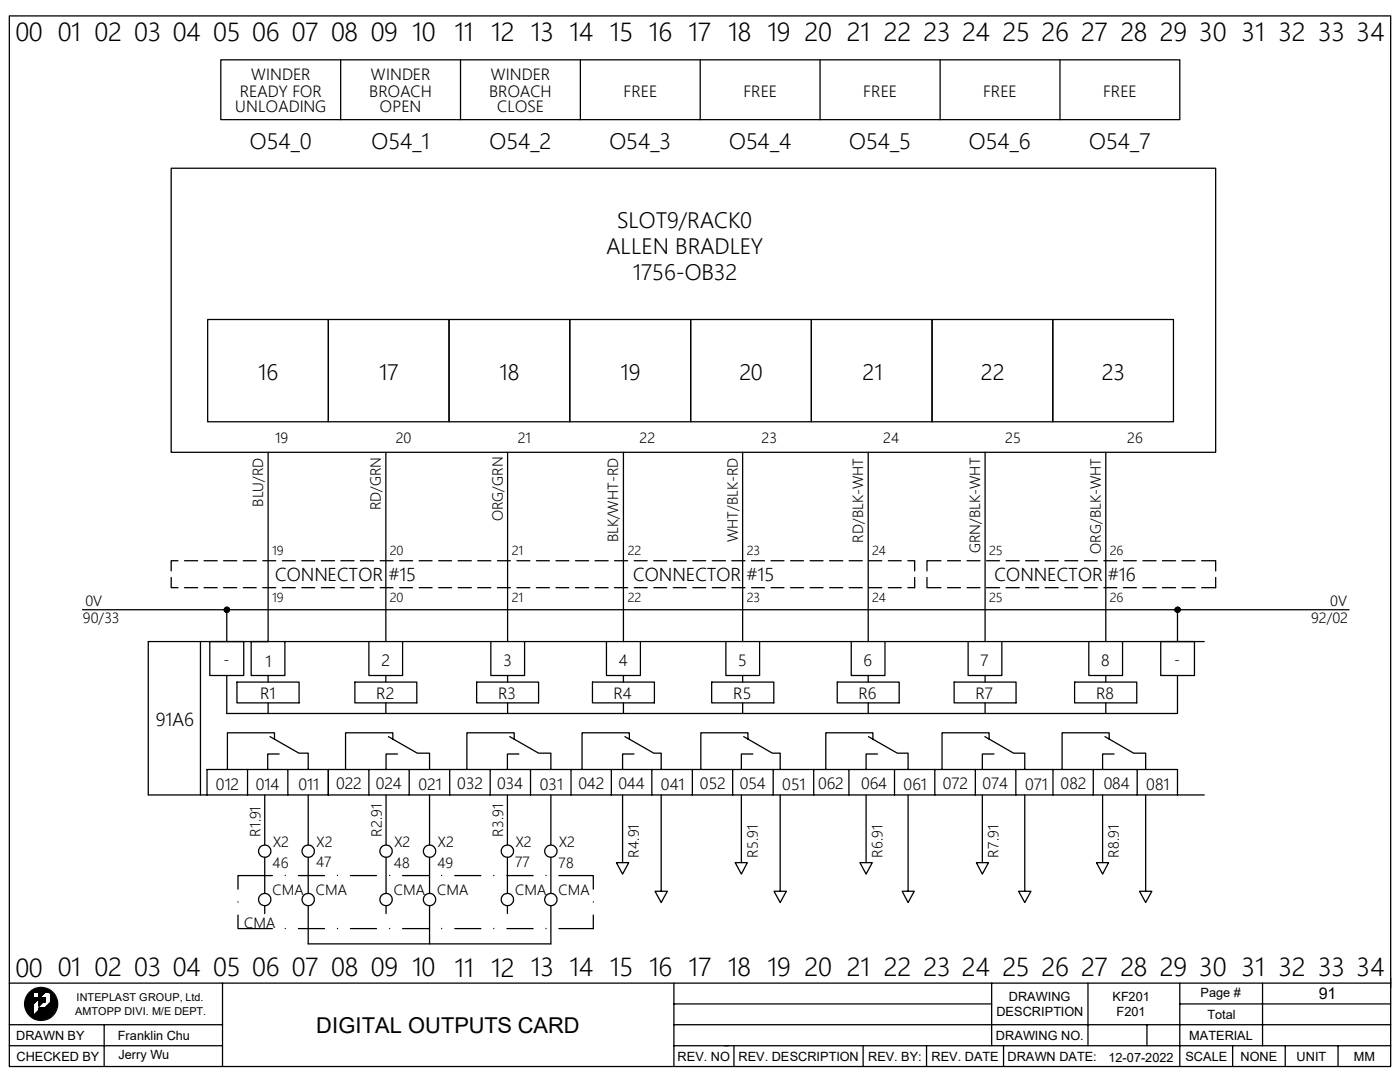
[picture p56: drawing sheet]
<svg xmlns="http://www.w3.org/2000/svg" width="279mm" height="216mm" viewBox="0 0 279 216" stroke-linecap="round" stroke-linejoin="round" font-family="sans-serif">
<defs><g id="words">
<g font-size="5.1">
<text x="3.1" y="8.2">00</text>
<text x="11.5" y="8.2">01 02 03 04 05 06 07 08 09</text>
<text x="82.3" y="8.3">10</text>
<text x="90.7" y="8.3">11</text>
<text x="98.1" y="8.3">12</text>
<text x="106" y="8.2">13</text>
<text x="113.6" y="8.3">14</text>
<text x="121.7" y="8.2">15 16</text>
<text x="137.4" y="8.3">17</text>
<text x="145.3" y="8.2">18 19 20</text>
<text x="169" y="8.3">21</text>
<text x="176.4" y="8.2">22 23 24 25 26 27 28 29 30 31 32 33 34</text>
<text x="3.1" y="194.9">00</text>
<text x="11.5" y="194.8">01 02 03 04</text>
<text x="42.5" y="194.8">05 06 07 08 09 10</text>
<text x="90.7" y="194.9">11 12</text>
<text x="106" y="194.8">13</text>
<text x="113.6" y="194.8">14 15 16 17 18 19</text>
<text x="160.6" y="194.8">20</text>
<text x="169" y="194.8">21 22</text>
<text x="184.3" y="194.8">23</text>
<text x="192" y="194.8">24</text>
<text x="200.1" y="194.8">25 26</text>
<text x="215.8" y="194.8">27</text>
<text x="223.6" y="194.8">28 29 30</text>
<text x="247.8" y="194.8">31</text>
<text x="255.1" y="194.8">32 33 34</text>
</g>
<g font-size="4.4">
<text x="49.9" y="29.7">O54_0</text>
<text x="74.1" y="29.7">O54_1</text>
<text x="97.7" y="29.7">O54_2</text>
<text x="121.6" y="29.7">O54_3</text>
<text x="145.5" y="29.7">O54_4</text>
<text x="169.5" y="29.7">O54_5</text>
<text x="193.4" y="29.7">O54_6</text>
<text x="217.4" y="29.7">O54_7</text>
<text x="123.1" y="45.5">SLOT9/RACK0</text>
<text x="121" y="50.7">ALLEN BRADLEY</text>
<text x="126.3" y="56">1756-OB32</text>
<text x="51.5" y="75.9">16</text>
<text x="75.7" y="75.9">17</text>
<text x="99.7" y="75.9">18</text>
<text x="123.8" y="75.9">19</text>
<text x="147.6" y="75.9">20</text>
<text x="172.1" y="75.9">21</text>
<text x="195.8" y="75.9">22</text>
<text x="219.9" y="75.9">23</text>
<text x="63.1" y="206">DIGITAL OUTPUTS CARD</text>
</g>
<g font-size="3.6">
<text x="54.9" y="115.9">CONNECTOR #15</text>
<text x="126.4" y="115.9">CONNECTOR #15</text>
<text x="198.5" y="115.9">CONNECTOR #16</text>
<text x="31.1" y="144.9">91A6</text>
</g>
<g font-size="3.2">
<text x="50.1" y="16">WINDER</text>
<text x="74" y="16">WINDER</text>
<text x="98" y="16">WINDER</text>
<text x="46.9" y="22.4">UNLOADING</text>
<text x="47.8" y="19.3">READY FOR</text>
<text x="73.7" y="19.3">BROACH</text>
<text x="75.8" y="22.4">OPEN</text>
<text x="97.6" y="19.3">BROACH</text>
<text x="99.2" y="22.4">CLOSE</text>
<text x="124.5" y="19.3">FREE</text>
<text x="148.4" y="19.3">FREE</text>
<text x="172.3" y="19.3">FREE</text>
<text x="196.2" y="19.3">FREE</text>
<text x="220.1" y="19.3">FREE</text>
<text x="53" y="133">1</text>
<text x="76.1" y="133">2</text>
<text x="100.5" y="133">3</text>
<text x="123.5" y="132.9">4</text>
<text x="147.3" y="132.9">5</text>
<text x="172.3" y="133">6</text>
<text x="195.7" y="132.9">7</text>
<text x="219.8" y="133">8</text>
<text x="51.9" y="139.6">R1</text>
<text x="75.1" y="139.6">R2</text>
<text x="99.4" y="139.6">R3</text>
<text x="122.4" y="139.5">R4</text>
<text x="146.3" y="139.5">R5</text>
<text x="171.3" y="139.6">R6</text>
<text x="194.7" y="139.5">R7</text>
<text x="218.8" y="139.6">R8</text>
<text x="43.1" y="157.6">012</text>
<text x="51.1" y="157.6">014</text>
<text x="59.6" y="157.6">011</text>
<text x="67.1" y="157.5">022</text>
<text x="75" y="157.5">024</text>
<text x="83.5" y="157.6">021</text>
<text x="91.3" y="157.5">032</text>
<text x="99.2" y="157.5">034</text>
<text x="107.7" y="157.6">031</text>
<text x="115.4" y="157.5">042</text>
<text x="123.4" y="157.5">044</text>
<text x="131.9" y="157.6">041</text>
<text x="139.7" y="157.5">052</text>
<text x="147.7" y="157.5">054</text>
<text x="156.1" y="157.6">051</text>
<text x="163.3" y="157.5">062</text>
<text x="171.9" y="157.5">064</text>
<text x="180.3" y="157.6">061</text>
<text x="188.1" y="157.5">072</text>
<text x="196.1" y="157.5">074</text>
<text x="204.6" y="157.6">071</text>
<text x="211.7" y="157.5">082</text>
<text x="220.3" y="157.5">084</text>
<text x="228.8" y="157.6">081</text>
<text x="263.2" y="199.4">91</text>
</g>
<g font-size="2.9">
<text x="54.9" y="88.3">19</text>
<text x="79" y="88.3">20</text>
<text x="103.3" y="88.3">21</text>
<text x="127.6" y="88.3">22</text>
<text x="152" y="88.3">23</text>
<text x="176.3" y="88.3">24</text>
<text x="200.6" y="88.3">25</text>
<text x="225" y="88.3">26</text>
<text x="52.5" y="101.1" transform="rotate(-90 52.5 101.1)">BLU/RD</text>
<text x="76" y="101.9" transform="rotate(-90 76 101.9)">RD/GRN</text>
<text x="100.4" y="104.1" transform="rotate(-90 100.4 104.1)">ORG/GRN</text>
<text x="123.4" y="108.2" transform="rotate(-90 123.4 108.2)">BLK/WHT-RD</text>
<text x="147.2" y="108.2" transform="rotate(-90 147.2 108.2)">WHT/BLK-RD</text>
<text x="172.3" y="108.3" transform="rotate(-90 172.3 108.3)">RD/BLK-WHT</text>
<text x="195.6" y="110.4" transform="rotate(-90 195.6 110.4)">GRN/BLK-WHT</text>
<text x="219.7" y="110.5" transform="rotate(-90 219.7 110.5)">ORG/BLK-WHT</text>
<text x="16.6" y="124.3">90/33</text>
<text x="17.1" y="121">0V</text>
<text x="261.7" y="124.3">92/02</text>
<text x="265.5" y="121">0V</text>
<text x="44.6" y="132.8">-</text>
<text x="234.4" y="132.8">-</text>
<text x="52" y="167" transform="rotate(-90 52 167)">R1.91</text>
<text x="76.2" y="167" transform="rotate(-90 76.2 167)">R2.91</text>
<text x="100.4" y="167" transform="rotate(-90 100.4 167)">R3.91</text>
<text x="54.4" y="173.1">46</text>
<text x="54.4" y="168.9">X2</text>
<text x="63.1" y="173.1">47</text>
<text x="63.1" y="168.9">X2</text>
<text x="78.6" y="173.1">48</text>
<text x="78.7" y="168.9">X2</text>
<text x="87.3" y="173.1">49</text>
<text x="87.3" y="168.9">X2</text>
<text x="102.8" y="173.1">77</text>
<text x="102.9" y="168.9">X2</text>
<text x="111.5" y="173.1">78</text>
<text x="111.5" y="168.9">X2</text>
<text x="127.5" y="171.1" transform="rotate(-90 127.5 171.1)">R4.91</text>
<text x="151.2" y="171.1" transform="rotate(-90 151.2 171.1)">R5.91</text>
<text x="176.1" y="171.1" transform="rotate(-90 176.1 171.1)">R6.91</text>
<text x="199.3" y="171.1" transform="rotate(-90 199.3 171.1)">R7.91</text>
<text x="223.3" y="171.1" transform="rotate(-90 223.3 171.1)">R8.91</text>
<text x="54.4" y="178.6">CMA</text>
<text x="63" y="178.6">CMA</text>
<text x="78.6" y="178.6">CMA</text>
<text x="87.2" y="178.6">CMA</text>
<text x="102.8" y="178.6">CMA</text>
<text x="111.5" y="178.6">CMA</text>
<text x="48.7" y="185.1">CMA</text>
</g>
<g font-size="2.5">
<text x="54.3" y="110.8">19</text>
<text x="77.8" y="110.8">20</text>
<text x="102.2" y="110.8">21</text>
<text x="125.3" y="110.8">22</text>
<text x="149.1" y="110.8">23</text>
<text x="174.1" y="110.8">24</text>
<text x="197.4" y="110.8">25</text>
<text x="221.5" y="110.8">26</text>
<text x="54.3" y="120.2">19</text>
<text x="77.8" y="120.2">20</text>
<text x="102.2" y="120.2">21</text>
<text x="125.3" y="120.2">22</text>
<text x="149.1" y="120.2">23</text>
<text x="174.1" y="120.2">24</text>
<text x="197.4" y="120.2">25</text>
<text x="221.5" y="120.2">26</text>
<text x="198.8" y="202.8">DESCRIPTION</text>
<text x="201.3" y="199.7">DRAWING</text>
<text x="222" y="199.7">KF201</text>
<text x="222.8" y="202.7">F201</text>
<text x="239.6" y="198.9">Page #</text>
<text x="241" y="203.3">Total</text>
<text x="3.2" y="207.5">DRAWN BY</text>
<text x="23.5" y="207.5">Franklin Chu</text>
<text x="198.8" y="207.5">DRAWING NO.</text>
<text x="237.3" y="207.5">MATERIAL</text>
<text x="3.3" y="211.6">CHECKED BY</text>
<text x="23.6" y="211.4">Jerry Wu</text>
<text x="135.2" y="211.6">REV. NO REV. DESCRIPTION</text>
<text x="173.2" y="211.6">REV. BY:</text>
<text x="185.9" y="211.6">REV. DATE</text>
<text x="201.1" y="211.6">DRAWN DATE:</text>
<text x="221.2" y="211.9">12-07-2022</text>
<text x="236.6" y="211.6">SCALE</text>
<text x="247.6" y="211.6">NONE</text>
<text x="258.7" y="211.6">UNIT</text>
<text x="270.2" y="211.6">MM</text>
</g>
<g font-size="2.2">
<text x="15" y="202.4">AMTOPP DIVI. M/E DEPT.</text>
<text x="15.3" y="199.8">INTEPLAST GROUP, Ltd.</text>
</g>
</g></defs>
<g fill="none" stroke="#000" stroke-width=".25">
<path d="M1.9 3.2h275.6v209.6h-275.6zM44.1 11.9h191.4v12h-191.4zM68 11.9v12M91.9 11.9v12M115.8 11.9v12M139.7 11.9v12M163.7 11.9v12M187.6 11.9v12M211.5 11.9v12M34.2 33.6h208.4v56.7h-208.4zM41.4 63.8h24.1v20.4h-24.1zM65.5 63.8h24.1v20.4h-24.1z"/>
<path d="M89.6 63.8h24.1v20.4h-24.1zM113.7 63.8h24.1v20.4h-24.1zM137.8 63.8h24.1v20.4h-24.1zM161.9 63.8h24.1v20.4h-24.1zM186 63.8h24.1v20.4h-24.1zM210.1 63.8h24.1v20.4h-24.1zM53.5 90.3v37.7h-3.4v6.8h3.4M77 90.3v37.7M101.3 90.3v37.7M124.4 90.3v37.7M148.2 90.3v37.7M173.3 90.3v37.7"/>
<path d="M196.6 90.3v37.7M220.7 90.3v37.7M34.2 115.2v2.1h1.3M35.5 111.9h-1.3v2M36.8 111.9h2.7M36.8 117.3h2.7M40.7 111.9h2.6M40.7 117.3h2.6M44.6 111.9h2.6M44.6 117.3h2.6M48.6 111.9h2.5M48.6 117.3h2.5"/>
<path d="M52.5 111.9h2.5M52.5 117.3h2.5M56.3 111.9h2.6M56.3 117.3h2.6M60.2 111.9h2.6M60.2 117.3h2.6M64.1 111.9h2.7M64.1 117.3h2.7M68 111.9h2.7M68 117.3h2.7M71.9 111.9h2.6M71.9 117.3h2.6"/>
<path d="M75.9 111.9h2.5M75.9 117.3h2.5M79.8 111.9h2.5M79.8 117.3h2.5M83.7 111.9h2.5M83.7 117.3h2.5M87.5 111.9h2.6M87.5 117.3h2.6M91.4 111.9h2.7M91.4 117.3h2.7M95.3 111.9h2.7M95.3 117.3h2.7"/>
<path d="M99.3 111.9h2.6M99.3 117.3h2.6M103.2 111.9h2.5M103.2 117.3h2.5M107.1 111.9h2.5M107.1 117.3h2.5M111 111.9h2.5M111 117.3h2.5M114.9 111.9h2.6M114.9 117.3h2.6M118.7 111.9h2.7M118.7 117.3h2.7"/>
<path d="M122.6 111.9h2.7M122.6 117.3h2.7M126.6 111.9h2.6M126.6 117.3h2.6M130.5 111.9h2.6M130.5 117.3h2.6M134.4 111.9h2.5M134.4 117.3h2.5M138.3 111.9h2.5M138.3 117.3h2.5M142.2 111.9h2.6M142.2 117.3h2.6"/>
<path d="M146.1 111.9h2.6M146.1 117.3h2.6M150 111.9h2.6M150 117.3h2.6M153.9 111.9h2.6M153.9 117.3h2.6M157.8 111.9h2.6M157.8 117.3h2.6M161.7 111.9h2.6M161.7 117.3h2.6M165.6 111.9h2.6M165.6 117.3h2.6"/>
<path d="M169.5 111.9h2.6M169.5 117.3h2.6M173.4 111.9h2.6M173.4 117.3h2.6M177.3 111.9h2.6M177.3 117.3h2.6M181.2 111.9h1.3v2M182.5 115.2v2.1h-1.3M185 115.2v2.1h2.8M187.8 111.9h-2.8v2M189.1 111.9h2.6M189.1 117.3h2.6"/>
<path d="M193 111.9h2.6M193 117.3h2.6M196.9 111.9h2.6M196.9 117.3h2.6M200.8 111.9h2.6M200.8 117.3h2.6M204.7 111.9h2.6M204.7 117.3h2.6M208.6 111.9h2.6M208.6 117.3h2.6M212.5 111.9h2.6M212.5 117.3h2.6"/>
<path d="M216.4 111.9h2.6M216.4 117.3h2.6M220.3 111.9h2.6M220.3 117.3h2.6M224.2 111.9h2.6M224.2 117.3h2.6M228.1 111.9h2.6M228.1 117.3h2.6M232 111.9h2.6M232 117.3h2.6M235.9 111.9h2.6M235.9 117.3h2.6"/>
<path d="M239.8 111.9h2.8v2M242.6 115.2v2.1h-2.8M16.5 121.7h252.7M40 128v30.6M41.9 128v6.8h3.4M45.2 121.2l-.5 .4M45.3 121.7v6.3M45.4 121.2l-.7 .6M45.5 121.2l-.7 .7M45.6 121.3l-.7 .7M45.7 121.4l-.7 .7M45.7 121.9l-.2 .2"/>
<path d="M45.8 121.5l-.7 .7M45.8 121.7l-.5 .5M47.3 136.1h12.4v4.2h-12.4zM48.6 128v6.8h-3.3M53.5 134.8v1.3M56.9 128v6.8h-3.4M70.8 136.1h12.4v4.2h-12.4zM73.6 128v6.8h3.4M77 134.8v1.3M80.3 128v6.8h-3.3M95.1 136.1h12.4v4.2h-12.4zM98 128v6.8h3.3"/>
<path d="M101.3 134.8v1.3M104.7 128v6.8h-3.4M118.2 136.1h12.4v4.2h-12.4zM121 128v6.8h3.4M124.4 134.8v1.3M127.8 128v6.8h-3.4M142 136.1h12.4v4.2h-12.4zM144.9 128v6.8h3.3M148.2 134.8v1.3M151.6 128v6.8h-3.4M167.1 136.1h12.4v4.2h-12.4zM169.9 128v6.8h3.4"/>
<path d="M173.3 134.8v1.3M176.6 128v6.8h-3.3M190.4 136.1h12.4v4.2h-12.4zM193.2 128v6.8h3.4M196.6 134.8v1.3M199.9 128v6.8h-3.3M214.5 136.1h12.4v4.2h-12.4zM217.3 128v6.8h3.4M220.7 134.8v1.3M224 128v6.8h-3.3M231.6 128v6.8h3.4M234.9 121.2l-.4 .4"/>
<path d="M235 134.8v7.6h-189.7v-7.6M235 121.7v6.3M235.1 121.2l-.6 .6M235.2 121.2l-.7 .7M235.4 121.3l-.8 .7M235.5 121.4l-.8 .7M235.5 121.9l-.3 .2M235.5 121.5l-.6 .7M235.5 121.7l-.5 .5M238.4 128v6.8h-3.4M240.3 128h-210.7v30.6h210.7M41.3 158.6v-5.1h8.1v5.1"/>
<path d="M49.4 153.5h8v5.1M52.8 158.6v10M53.5 140.3v2.1M53.9 147l5.7 3.3h1.9v3.2M54.8 147.5v-1.3h-9.4v7.3M55.7 150.5h-2.3v3M57.4 153.5h8.1M61.5 158.6v10M65.5 153.5h8.1v5.1M65.5 153.5v5.1M73.6 153.5h8.1v5.1M77 140.3v2.1"/>
<path d="M77 158.6v10M77.5 147l5.8 3.3h2.4v3.2M78.4 147.5v-1.3h-9.4v7.3M79.3 150.5h-2.3v3M81.7 153.5h8M85.7 158.6v10M89.7 153.5h8.1v5.1M89.7 153.5v5.1M97.8 153.5h8.1v5.1M101.3 158.6v10M101.3 140.3v2.1M101.7 147l5.8 3.3h2.4v3.2"/>
<path d="M102.6 147.5v-1.3h-9.4v7.3M103.5 150.5h-2.2v3M105.9 153.5h8.1M109.9 158.6v10M114 153.5h8v5.1M114 153.5v5.1M122 153.5h8.1v5.1M124.2 158.6v13.5h-1.2l1.2 2.3 1.3-2.3h-1.3M124.4 140.3v2.1M124.7 147l5.8 3.3h1.5v3.2M125.6 147.5v-1.3h-9.4v7.3M126.5 150.5h-2.3v3"/>
<path d="M130.1 153.5h8.1M132 158.6v19.2h-1.3l1.3 2.3 1.2-2.3h-1.2M138.2 153.5h8v5.1M138.2 153.5v5.1M146.2 153.5h8.1v5.1M148 158.6v13.5h-1.3l1.3 2.3 1.1-2.3h-1.1M148.2 140.3v2.1M148.4 147l5.7 3.3h1.6v3.2M149.3 147.5v-1.3h-9.4v7.3M150.2 150.5h-2.2v3M154.3 153.5h24.2v5.1M155.7 158.6v19.2h-1.2l1.2 2.3 1.2-2.3h-1.2"/>
<path d="M162.4 153.5v5.1M169.4 153.5v5.1M172.8 158.6v13.5h-1.2l1.2 2.3 1.3-2.3h-1.3M173.3 140.3v2.1M173.3 147l5.8 3.3h2.1v3.2M174.2 147.5v-1.3h-9.4v7.3M175.1 150.5h-2.3v3M178.5 153.5h8.1M181.2 158.6v19.2h-1.2l1.2 2.3 1.3-2.3h-1.3M186.6 153.5h8v5.1M186.6 153.5v5.1M194.6 153.5h8.1v5.1"/>
<path d="M196 158.6v13.5h-1.1l1.1 2.3 1.3-2.3h-1.3M196.6 147l5.7 3.3h2.2v3.2M196.6 140.3v2.1M197.4 147.5v-1.3h-9.4v7.3M198.4 150.5h-2.4v3M202.7 153.5h24.2v5.1M204.5 158.6v19.2h-1.2l1.2 2.3 1.2-2.3h-1.2M210.1 153.5v5.1M218.2 153.5v5.1M220 158.6v13.5h-1.2l1.2 2.3 1.2-2.3h-1.2M220.5 147l5.7 3.3h2.4v3.2M220.7 140.3v2.1"/>
<path d="M221.4 147.5v-1.3h-9.4v7.3M222.3 150.5h-2.3v3M226.9 153.5h8.1v5.1M228.6 158.6v19.2h-1.2l1.2 2.3 1.3-2.3h-1.3M47.5 180h.1M52.8 171.1v7.1M54.4 174.7h-6.9v2.7M56.9 174.7h.1M59.6 174.7h5.2M61.5 171.1v7.1M67.4 174.7h.1M69.9 174.7h5.2"/>
<path d="M77 171.1v7.1M77.8 174.7h.1M80.3 174.7h5.3M85.7 171.1v7.1M88.1 174.7h.1M90.8 174.7h5.2M98.6 174.7h.1M101.2 174.7h5.2M101.3 171.1v7.1M109 174.7h.1M109.9 171.1v7.1M111.5 174.7h6.9v2.7"/>
<path d="M118.4 180h.1M1.9 196.2h275.6M6.2 198l-.4 .4M6.5 197.8l-.9 .8M6.6 198.1l-1.4 1.4M6.6 198.2l-1.4 1.4M6.6 198.2l-1.4 1.5M6.6 198.3l-1.4 1.5M6.6 198.3l-1.4 1.6M6.6 198.4l-1.4 1.5M6.6 198.6l-1.5 1.6M6.6 198.7l-1.5 1.5"/>
<path d="M6.6 198.8l-1.5 1.5M6.6 198.8l-1.5 1.6M6.6 198.9l-1.5 1.5 1.5-1.4M6.6 199l-1.5 1.6M6.6 199.1l-1.5 1.5M6.6 199.2l-1.5 1.5M6.7 197.7l-1.2 1.1M6.8 199.2l-1.6 1.6M6.8 197.6l-1.3 1.4M6.9 199.2l-1.7 1.7M6.9 197.5l-1.5 1.6M7 199.2l-1.8 1.8"/>
<path d="M7.1 197.5l-1.8 1.7M7.1 199.2l-1.9 1.9M7.2 197.4l-1.9 1.9M7.2 198l.8-.7-.8 .7M7.2 199.2l-2 1.9M7.2 199.2l-2 2M7.3 197.4l-2.1 2M7.3 199.2l-2.1 2.1M7.4 197.4l-.7 .6M7.4 199.2l-2.1 2.1 2.2-2.1M7.5 197.4l-.7 .6M7.5 197.3l-.6 .7"/>
<path d="M7.5 199.2l-2.2 2.2M7.6 199.2l-2.3 2.3M7.6 197.3l-.7 .7M7.7 197.3l-.7 .7M7.8 199.1l1.6-1.6-4.1 4M7.8 197.3l-.7 .7M7.8 198.6l1.3-1.2-1.3 1.3M7.8 197.8v1.3h-1.3M7.9 197.3l-.8 .7M7.9 199.1v.1M8 199.2l-.2 .1M8 199.1l-.2 .2"/>
<path d="M8.1 197.3l-.8 .7M8.1 199.1l-.3 .3 .3-.2M8.2 197.2l-.8 .8M8.2 199.1l-.4 .4M8.2 197.2l-.7 .8M8.2 199.2l-.4 .4M8.3 197.3l-.8 .7M8.3 199.1l-.5 .5 .5-.4M8.4 197.3l-.8 .7M8.4 199.1l-.6 .6M8.4 197.3l-.7 .7M8.4 199.2l-.6 .6"/>
<path d="M8.5 197.3l-.8 .7M8.5 199.1l-.7 .8M8.6 199.2l-.8 .7M8.6 199.1l-.8 .8M8.6 197.3l-.8 .8M8.6 199.2l-.8 .8M8.7 197.3l-.9 .9M8.7 199.1l-.9 1M8.8 199.1l-1 1 1-.9M8.8 197.3l-1 1M8.9 199.1l-1.1 1.1M8.9 197.3l-1.1 1.1"/>
<path d="M8.9 199.1l-1.1 1.1 1.1-1M8.9 197.4l-1.1 1.1 1.2-1.1M9 199.4l-1.2 1.2M9 199.5l-1.2 1.2M9 199.7l-.3 .2M9 199.9h-.2M9 199.1l-1.2 1.2 1.2-1.1M9 199.1l-1.2 1.3 1.2-1.2M9 199.2l-1.2 1.2 1.2-1.1M9 199.3l-1.2 1.2 1.2-1.1M9 199.3l-1.2 1.3M9 199.4l-1.2 1.3"/>
<path d="M9 199.5l-.4 .4M9 199.7l-.2 .2 .2-.3-.3 .3M9 199.8v.1M9 199.1h-1.2v1.6l.8-.8M9 199.1v.8h-.4M9.1 197.4l-1.3 1.4M9.3 197.4l-1.5 1.5M9.3 197.4l-1.5 1.6M9.4 197.5l-4 4.1 2.3-2.4M9.5 197.5l-.5 .5M9.6 197.6l-.5 .4M9.7 198l.2-.2-.2 .2"/>
<path d="M9.7 197.6l-.5 .4M9.7 197.7l-.4 .3M9.7 197.7l-.3 .3M9.8 197.7l-.4 .3M9.8 197.7l-.3 .3M9.8 198l.2-.1-.1 .1M9.9 197.9l.3 .3M9.9 197.7l-.3 .3M10 197.8l-.2 .2M10 198.1l.2-.1-.2 .2M10.1 197.9l-.2 .2 .2-.1M10.1 199.9l.9-.8-4.1 4.1"/>
<path d="M10.2 198l-.1 .2 .2-.1M10.3 198.2v1.7l-1.3 1.3h-1.2v.4l-1.3 1.2M10.3 198.1l-.2 .2M10.3 198.1l-.2 .3M10.4 198.2l-.3 .2M10.4 198.2l-.3 .4M10.5 198.3l-.4 .4M10.5 198.3l-.4 .5M10.6 198.4l-.5 .4M10.6 198.4l-.5 .5M10.6 198.5l-.5 .5M10.7 198.5l-.6 .6 .6-.6"/>
<path d="M10.7 198.6l-.6 .6M10.8 198.6l-.7 .6M10.8 198.7l-.7 .6M10.8 198.7l-.7 .7M10.8 198.8l-.7 .7M10.9 198.8l-.8 .8M10.9 198.9l-.8 .7M10.9 198.9l-.8 .8M11 199l-.9 .8M11 199l-.9 .9M11 199.1l-4 4.1M11 199.2l-3.9 4"/>
<path d="M11.1 199.3l-3.9 3.9M11.1 199.4l-3.9 3.8M11.1 199.4l-3.8 3.9M11.1 199.5l-3.7 3.8 3.8-3.7M11.2 199.7l-3.6 3.6M11.2 199.8l-3.6 3.6M11.2 199.8l-3.5 3.6M11.2 199.9l-3.5 3.5M11.3 199.9l-3.5 3.5M44.4 196.2v8.3M47.5 182.6v2.7h6.9M52.8 180.7v1.6"/>
<path d="M56.9 185.3h.1M59.6 185.3h5.2M61.5 180.7v7.6h48.4v-7.6M67.4 185.3h.1M69.9 185.3h5.2M77 180.7v1.6M77.8 185.3h.1M80.3 185.3h5.3M85.7 180.7v7.6M88.1 185.3h.1M90.8 185.3h5.2M98.6 185.3h.1"/>
<path d="M101.2 185.3h5.2M101.3 180.7v1.6M109 185.3h.1M118.4 182.6v2.7h-6.9M134.5 196.2v16.6M197.9 196.2v12.5M217.1 196.2v12.5M235.5 196.2v16.6M252 196.2v12.5M277.5 195.2v1.9M1.9 204.5h42.5M1.9 208.7h42.5"/>
<path d="M5.1 200l1.5-1.5-1.5 1.6M6.6 200.4l-1.2 1.3M6.6 200.5l-1.1 1.3M6.6 200.7l-1.1 1.1M6.6 200.7l-1.1 1.2M6.6 200.9l-1 1.1M6.6 201l-1 1M6.6 201.1l-.9 1M6.6 201.2l-.9 .9 .9-.8M6.6 201.3l-.8 .9M6.6 201.4l-.8 .9M6.6 201.6l-.7 .8"/>
<path d="M6.6 201.7l-.7 .7M6.6 201.9l-.6 .6M6.6 202l-.5 .6M6.6 202.1l-.5 .5M6.6 200.4l-1.2 1.2M6.6 201.5l-.8 .8M6.6 201.8l-.6 .6M6.6 201.8l-.6 .7M6.6 201.9l-.5 .7M6.6 202.1l-.4 .5M6.6 202.2l-.4 .5 .4-.4M6.6 202.4l-.3 .3"/>
<path d="M6.6 202.4l-.3 .4M6.6 202.6l-.2 .2M7.5 203.3l3.7-3.7-3.7 3.7M7.8 201.1h.1M7.9 201.1l-.1 .1M8 201.1l-.2 .2M8.2 201.1l-.4 .4M8.3 201.1l-1.9 1.8M8.3 201.1l-1.8 1.8M8.4 201.1l-1.8 1.8 1.9-1.8M8.6 201.1l-2 1.9M8.7 201.1l-2 1.9"/>
<path d="M8.7 201.1l-1.9 2M8.8 201.1l-2 2M8.9 201.1l-2 2M10.7 202.1l-.7 .7M10.8 201.9l-1 1M10.9 201.8l-1.2 1.2M11 201.6l-1.5 1.5M11 201.5l-1.6 1.7M11.1 201.3l-1.9 1.9M11.1 201.4l-1.8 1.8M11.1 201.2l-2 2.1M11.2 201l-2.3 2.3"/>
<path d="M11.2 201.1l-2.2 2.2M11.2 200.8l-2.6 2.6M11.2 200.8l-2.5 2.6M11.2 200.9l-2.4 2.4M11.3 200l-3.4 3.4M11.3 200.1l-3.4 3.3M11.3 200.1l-3.3 3.3M11.3 200.2l-3.3 3.2M11.3 200.3l-3.2 3.1M11.3 200.3l-3.1 3.1 3.1-3M11.3 200.4l-3 3M11.3 200.5l-2.9 2.9"/>
<path d="M11.3 200.6l-2.8 2.8M11.3 200.7l-2.7 2.7M20.8 204.5v8.3M44.4 204.5v8.3M134.5 204.5h143M134.5 208.7h143M134.5 200.3h63.4M146.5 208.7v4.1M172.3 208.7v4.1M184.9 208.7v4.1M200.3 208.7v4.1M228.9 204.5v4.2"/>
<path d="M235.5 200.3h42M246 208.7v4.1M256.5 208.7v4.1M267 208.7v4.1"/>
<circle cx="45.3" cy="121.7" r=".51"/>
<circle cx="235" cy="121.7" r=".51"/>
<circle cx="52.8" cy="169.8" r="1.23"/>
<circle cx="52.8" cy="179.5" r="1.23"/>
<circle cx="61.5" cy="179.5" r="1.23"/>
<circle cx="61.5" cy="169.8" r="1.23"/>
<circle cx="77" cy="179.5" r="1.23"/>
<circle cx="77" cy="169.8" r="1.23"/>
<circle cx="85.7" cy="179.5" r="1.23"/>
<circle cx="85.7" cy="169.8" r="1.23"/>
<circle cx="101.3" cy="179.5" r="1.23"/>
<circle cx="101.3" cy="169.8" r="1.23"/>
<circle cx="109.9" cy="179.5" r="1.23"/>
<circle cx="109.9" cy="169.8" r="1.23"/>
<circle cx="8.2" cy="200.3" r="3.3"/>
</g>
<use href="#words"/>
</svg>
